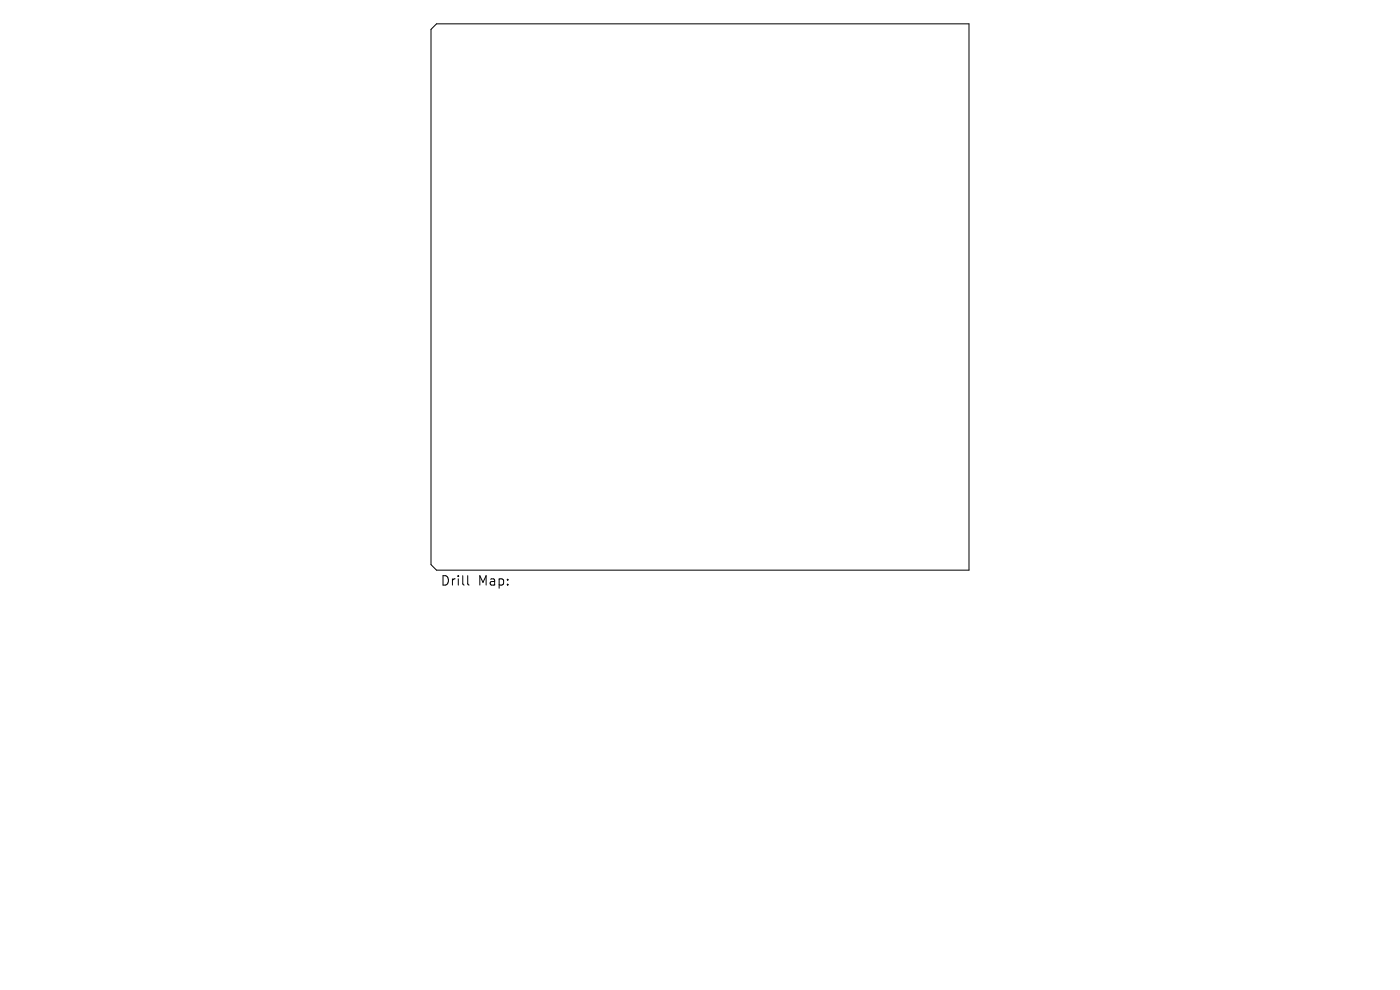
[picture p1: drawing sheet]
<svg xmlns="http://www.w3.org/2000/svg" width="297mm" height="210mm" viewBox="0 0 297 210" stroke-linecap="round" stroke-linejoin="round" font-family="sans-serif">
<defs><g id="words">
<g font-size="2.8">
<text x="93.4" y="124.5">Drill</text>
<text x="101.4" y="124.5">Map:</text>
</g>
</g></defs>
<path d="M92.6 5.1h113v115.8h-113l-1.2-1.1v-113.6zM99.2 122.1v1.7l.3 .3" fill="none" stroke="#000" stroke-width=".21"/>
<use href="#words"/>
</svg>
